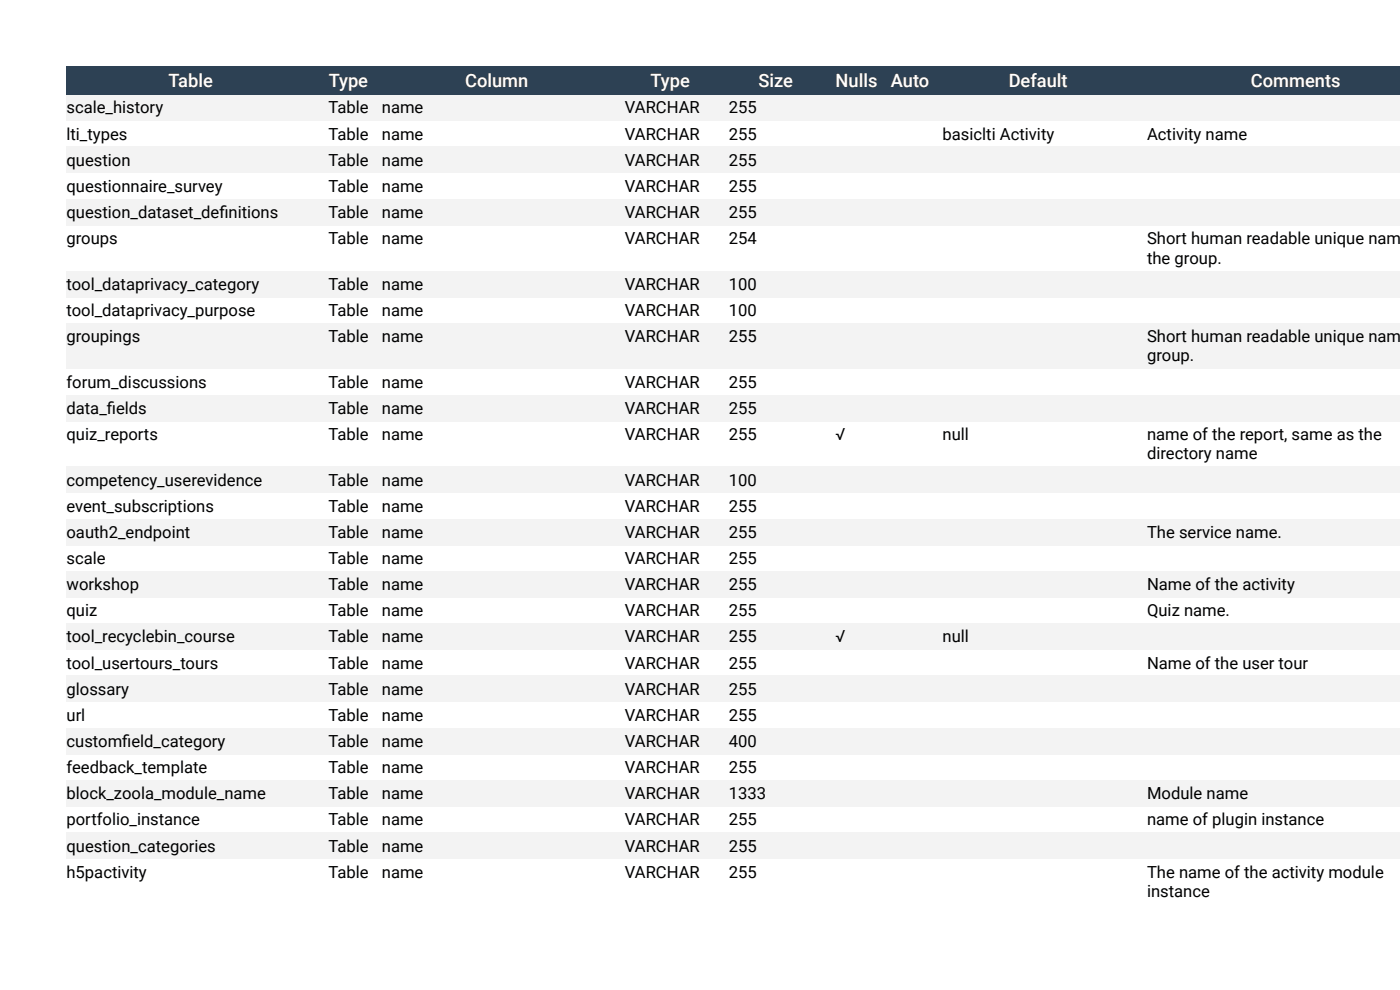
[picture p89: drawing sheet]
<svg xmlns="http://www.w3.org/2000/svg" width="297mm" height="210mm" viewBox="0 0 297 210" stroke-linecap="round" stroke-linejoin="round" font-family="sans-serif">
<defs><g id="words">
<g font-size="3.9" fill="#fff">
<text x="35.8" y="18.4">Table</text>
<text x="69.7" y="18.4">Type</text>
<text x="98.7" y="18.4">Column</text>
<text x="138" y="18.4">Type</text>
<text x="160.9" y="18.4">Size</text>
<text x="177.3" y="18.4">Nulls</text>
<text x="189" y="18.4">Auto</text>
<text x="214" y="18.4">Default</text>
<text x="265.4" y="18.4">Comments</text>
</g>
<g font-size="3.5">
<text x="14.1" y="24">scale_history</text>
<text x="14.1" y="29.6">lti_types</text>
<text x="69.7" y="24">Table</text>
<text x="69.7" y="29.6">Table</text>
<text x="81" y="24">name</text>
<text x="81" y="29.6">name</text>
<text x="132.6" y="24">VARCHAR</text>
<text x="132.6" y="29.6">VARCHAR</text>
<text x="154.6" y="24">255</text>
<text x="154.6" y="29.6">255</text>
<text x="200" y="29.6">basiclti Activity</text>
<text x="243.3" y="29.6">Activity name</text>
<text x="14.1" y="35.1">question</text>
<text x="69.7" y="35.1">Table</text>
<text x="81" y="35.1">name</text>
<text x="132.6" y="35.1">VARCHAR</text>
<text x="154.6" y="35.1">255</text>
<text x="14.1" y="40.7">questionnaire_survey</text>
<text x="69.7" y="40.7">Table</text>
<text x="81" y="40.7">name</text>
<text x="132.6" y="40.7">VARCHAR</text>
<text x="154.6" y="40.7">255</text>
<text x="14.1" y="46.2">question_dataset_def</text>
<text x="46.5" y="46.2">initions</text>
<text x="69.7" y="46.2">Table</text>
<text x="81" y="46.2">name</text>
<text x="132.6" y="46.2">VARCHAR</text>
<text x="154.6" y="46.2">255</text>
<text x="14.1" y="51.8">groups</text>
<text x="69.7" y="51.8">Table</text>
<text x="81" y="51.8">name</text>
<text x="132.6" y="51.8">VARCHAR</text>
<text x="154.6" y="51.8">254</text>
<text x="243.3" y="51.8">Short human readable unique name</text>
<text x="243.3" y="55.9">the group.</text>
<text x="14.1" y="61.5">tool_dataprivacy_category</text>
<text x="69.7" y="61.5">Table</text>
<text x="81" y="61.5">name</text>
<text x="132.6" y="61.5">VARCHAR</text>
<text x="154.6" y="61.5">100</text>
<text x="14.1" y="67">tool_dataprivacy_purpose</text>
<text x="69.7" y="67">Table</text>
<text x="81" y="67">name</text>
<text x="132.6" y="67">VARCHAR</text>
<text x="154.6" y="67">100</text>
<text x="14.1" y="72.5">groupings</text>
<text x="69.7" y="72.5">Table</text>
<text x="81" y="72.5">name</text>
<text x="132.6" y="72.5">VARCHAR</text>
<text x="154.6" y="72.5">255</text>
<text x="243.3" y="72.5">Short human readable unique name</text>
<text x="243.3" y="76.7">group.</text>
<text x="14.1" y="82.2">forum_discussions</text>
<text x="69.7" y="82.2">Table</text>
<text x="81" y="82.2">name</text>
<text x="132.6" y="82.2">VARCHAR</text>
<text x="154.6" y="82.2">255</text>
<text x="14.1" y="87.8">data_f</text>
<text x="22.7" y="87.8">ields</text>
<text x="69.7" y="87.8">Table</text>
<text x="81" y="87.8">name</text>
<text x="132.6" y="87.8">VARCHAR</text>
<text x="154.6" y="87.8">255</text>
<text x="14.1" y="93.3">quiz_reports</text>
<text x="69.7" y="93.3">Table</text>
<text x="81" y="93.3">name</text>
<text x="132.6" y="93.3">VARCHAR</text>
<text x="154.6" y="93.3">255</text>
<text x="177.3" y="93.3">√</text>
<text x="200" y="93.3">null</text>
<text x="243.3" y="93.3">name of the report, same as the</text>
<text x="243.3" y="97.4">directory name</text>
<text x="14.1" y="103">competency_userevidence</text>
<text x="69.7" y="103">Table</text>
<text x="81" y="103">name</text>
<text x="132.6" y="103">VARCHAR</text>
<text x="154.6" y="103">100</text>
<text x="14.1" y="108.5">event_subscriptions</text>
<text x="69.7" y="108.5">Table</text>
<text x="81" y="108.5">name</text>
<text x="132.6" y="108.5">VARCHAR</text>
<text x="154.6" y="108.5">255</text>
<text x="14.1" y="114.1">oauth2_endpoint</text>
<text x="14.1" y="119.6">scale</text>
<text x="69.7" y="114.1">Table</text>
<text x="69.7" y="119.6">Table</text>
<text x="81" y="114.1">name</text>
<text x="81" y="119.6">name</text>
<text x="132.6" y="114.1">VARCHAR</text>
<text x="132.6" y="119.6">VARCHAR</text>
<text x="154.6" y="114.1">255</text>
<text x="154.6" y="119.6">255</text>
<text x="243.3" y="114.1">The service name.</text>
<text x="14.1" y="125.2">workshop</text>
<text x="69.7" y="125.2">Table</text>
<text x="81" y="125.2">name</text>
<text x="132.6" y="125.2">VARCHAR</text>
<text x="154.6" y="125.2">255</text>
<text x="243.3" y="125.2">Name of the activity</text>
<text x="14.1" y="130.7">quiz</text>
<text x="69.7" y="130.7">Table</text>
<text x="81" y="130.7">name</text>
<text x="132.6" y="130.7">VARCHAR</text>
<text x="154.6" y="130.7">255</text>
<text x="243.3" y="130.7">Quiz name.</text>
<text x="14.1" y="136.3">tool_recyclebin_course</text>
<text x="69.7" y="136.3">Table</text>
<text x="81" y="136.3">name</text>
<text x="132.6" y="136.3">VARCHAR</text>
<text x="154.6" y="136.3">255</text>
<text x="177.3" y="136.3">√</text>
<text x="200" y="136.3">null</text>
<text x="14.1" y="141.8">tool_usertours_tours</text>
<text x="69.7" y="141.8">Table</text>
<text x="81" y="141.8">name</text>
<text x="132.6" y="141.8">VARCHAR</text>
<text x="154.6" y="141.8">255</text>
<text x="243.3" y="141.8">Name of the user tour</text>
<text x="14.1" y="147.4">glossary</text>
<text x="69.7" y="147.4">Table</text>
<text x="81" y="147.4">name</text>
<text x="132.6" y="147.4">VARCHAR</text>
<text x="154.6" y="147.4">255</text>
<text x="14.1" y="152.9">url</text>
<text x="69.7" y="152.9">Table</text>
<text x="81" y="152.9">name</text>
<text x="132.6" y="152.9">VARCHAR</text>
<text x="154.6" y="152.9">255</text>
<text x="14.1" y="158.4">customf</text>
<text x="25.9" y="158.4">ield_category</text>
<text x="69.7" y="158.4">Table</text>
<text x="81" y="158.4">name</text>
<text x="132.6" y="158.4">VARCHAR</text>
<text x="154.6" y="158.4">400</text>
<text x="14.1" y="164">feedback_template</text>
<text x="69.7" y="164">Table</text>
<text x="81" y="164">name</text>
<text x="132.6" y="164">VARCHAR</text>
<text x="154.6" y="164">255</text>
<text x="14.1" y="169.5">block_zoola_module_name</text>
<text x="69.7" y="169.5">Table</text>
<text x="81" y="169.5">name</text>
<text x="132.6" y="169.5">VARCHAR</text>
<text x="154.6" y="169.5">1333</text>
<text x="243.3" y="169.5">Module name</text>
<text x="14.1" y="175.1">portfolio_instance</text>
<text x="69.7" y="175.1">Table</text>
<text x="81" y="175.1">name</text>
<text x="132.6" y="175.1">VARCHAR</text>
<text x="154.6" y="175.1">255</text>
<text x="243.3" y="175.1">name of plugin instance</text>
<text x="14.1" y="180.6">question_categories</text>
<text x="69.7" y="180.6">Table</text>
<text x="81" y="180.6">name</text>
<text x="132.6" y="180.6">VARCHAR</text>
<text x="154.6" y="180.6">255</text>
<text x="14.1" y="186.2">h5pactivity</text>
<text x="69.7" y="186.2">Table</text>
<text x="81" y="186.2">name</text>
<text x="132.6" y="186.2">VARCHAR</text>
<text x="154.6" y="186.2">255</text>
<text x="243.3" y="186.2">The name of the activity module</text>
<text x="243.3" y="190.3">instance</text>
</g>
</g></defs>
<g fill="#f3f3f3">
<path d="M241.9 176.6h55.2v5.6h-55.2z"/>
<path d="M198.6 176.6h43.3v5.6h-43.3z"/>
<path d="M187.6 176.6h11v5.6h-11z"/>
<path d="M175.9 176.6h11.7v5.6h-11.7z"/>
<path d="M153.2 176.6h22.7v5.6h-22.7z"/>
<path d="M131.2 176.6h22v5.6h-22z"/>
<path d="M79.6 176.6h51.6v5.6h-51.6z"/>
<path d="M68.2 176.6h11.4v5.6h-11.4z"/>
<path d="M14.1 176.6h54.1v5.6h-54.1z"/>
<path d="M241.9 165.6h55.2v5.5h-55.2z"/>
<path d="M198.6 165.6h43.3v5.5h-43.3z"/>
<path d="M187.6 165.6h11v5.5h-11z"/>
<path d="M175.9 165.6h11.7v5.5h-11.7z"/>
<path d="M153.2 165.6h22.7v5.5h-22.7z"/>
<path d="M131.2 165.6h22v5.5h-22z"/>
<path d="M79.6 165.6h51.6v5.5h-51.6z"/>
<path d="M68.2 165.6h11.4v5.5h-11.4z"/>
<path d="M14.1 165.6h54.1v5.5h-54.1z"/>
<path d="M241.9 154.5h55.2v5.5h-55.2z"/>
<path d="M198.6 154.5h43.3v5.5h-43.3z"/>
<path d="M187.6 154.5h11v5.5h-11z"/>
<path d="M175.9 154.5h11.7v5.5h-11.7z"/>
<path d="M153.2 154.5h22.7v5.5h-22.7z"/>
<path d="M131.2 154.5h22v5.5h-22z"/>
<path d="M79.6 154.5h51.6v5.5h-51.6z"/>
<path d="M68.2 154.5h11.4v5.5h-11.4z"/>
<path d="M14.1 154.5h54.1v5.5h-54.1z"/>
<path d="M241.9 143.4h55.2v5.5h-55.2z"/>
<path d="M198.6 143.4h43.3v5.5h-43.3z"/>
<path d="M187.6 143.4h11v5.5h-11z"/>
<path d="M175.9 143.4h11.7v5.5h-11.7z"/>
<path d="M153.2 143.4h22.7v5.5h-22.7z"/>
<path d="M131.2 143.4h22v5.5h-22z"/>
<path d="M79.6 143.4h51.6v5.5h-51.6z"/>
<path d="M68.2 143.4h11.4v5.5h-11.4z"/>
<path d="M14.1 143.4h54.1v5.5h-54.1z"/>
<path d="M241.9 132.3h55.2v5.5h-55.2z"/>
<path d="M198.6 132.3h43.3v5.5h-43.3z"/>
<path d="M187.6 132.3h11v5.5h-11z"/>
<path d="M175.9 132.3h11.7v5.5h-11.7z"/>
<path d="M153.2 132.3h22.7v5.5h-22.7z"/>
<path d="M131.2 132.3h22v5.5h-22z"/>
<path d="M79.6 132.3h51.6v5.5h-51.6z"/>
<path d="M68.2 132.3h11.4v5.5h-11.4z"/>
<path d="M14.1 132.3h54.1v5.5h-54.1z"/>
<path d="M241.9 121.2h55.2v5.5h-55.2z"/>
<path d="M198.6 121.2h43.3v5.5h-43.3z"/>
<path d="M187.6 121.2h11v5.5h-11z"/>
<path d="M175.9 121.2h11.7v5.5h-11.7z"/>
<path d="M153.2 121.2h22.7v5.5h-22.7z"/>
<path d="M131.2 121.2h22v5.5h-22z"/>
<path d="M79.6 121.2h51.6v5.5h-51.6z"/>
<path d="M68.2 121.2h11.4v5.5h-11.4z"/>
<path d="M14.1 121.2h54.1v5.5h-54.1z"/>
<path d="M241.9 110.1h55.2v5.6h-55.2z"/>
<path d="M198.6 110.1h43.3v5.6h-43.3z"/>
<path d="M187.6 110.1h11v5.6h-11z"/>
<path d="M175.9 110.1h11.7v5.6h-11.7z"/>
<path d="M153.2 110.1h22.7v5.6h-22.7z"/>
<path d="M131.2 110.1h22v5.6h-22z"/>
<path d="M79.6 110.1h51.6v5.6h-51.6z"/>
<path d="M68.2 110.1h11.4v5.6h-11.4z"/>
<path d="M14.1 110.1h54.1v5.6h-54.1z"/>
<path d="M241.9 99h55.2v5.6h-55.2z"/>
<path d="M198.6 99h43.3v5.6h-43.3z"/>
<path d="M187.6 99h11v5.6h-11z"/>
<path d="M175.9 99h11.7v5.6h-11.7z"/>
<path d="M153.2 99h22.7v5.6h-22.7z"/>
<path d="M131.2 99h22v5.6h-22z"/>
<path d="M79.6 99h51.6v5.6h-51.6z"/>
<path d="M68.2 99h11.4v5.6h-11.4z"/>
<path d="M14.1 99h54.1v5.6h-54.1z"/>
<path d="M241.9 83.8h55.2v5.5h-55.2z"/>
<path d="M198.6 83.8h43.3v5.5h-43.3z"/>
<path d="M187.6 83.8h11v5.5h-11z"/>
<path d="M175.9 83.8h11.7v5.5h-11.7z"/>
<path d="M153.2 83.8h22.7v5.5h-22.7z"/>
<path d="M131.2 83.8h22v5.5h-22z"/>
<path d="M79.6 83.8h51.6v5.5h-51.6z"/>
<path d="M68.2 83.8h11.4v5.5h-11.4z"/>
<path d="M14.1 83.8h54.1v5.5h-54.1z"/>
<path d="M241.9 68.6h55.2v9.6h-55.2z"/>
<path d="M198.6 68.6h43.3v9.6h-43.3z"/>
<path d="M187.6 68.6h11v9.6h-11z"/>
<path d="M175.9 68.6h11.7v9.6h-11.7z"/>
<path d="M153.2 68.6h22.7v9.6h-22.7z"/>
<path d="M131.2 68.6h22v9.6h-22z"/>
<path d="M79.6 68.6h51.6v9.6h-51.6z"/>
<path d="M68.2 68.6h11.4v9.6h-11.4z"/>
<path d="M14.1 68.6h54.1v9.6h-54.1z"/>
<path d="M241.9 57.5h55.2v5.5h-55.2z"/>
<path d="M198.6 57.5h43.3v5.5h-43.3z"/>
<path d="M187.6 57.5h11v5.5h-11z"/>
<path d="M175.9 57.5h11.7v5.5h-11.7z"/>
<path d="M153.2 57.5h22.7v5.5h-22.7z"/>
<path d="M131.2 57.5h22v5.5h-22z"/>
<path d="M79.6 57.5h51.6v5.5h-51.6z"/>
<path d="M68.2 57.5h11.4v5.5h-11.4z"/>
<path d="M14.1 57.5h54.1v5.5h-54.1z"/>
<path d="M241.9 42.3h55.2v5.5h-55.2z"/>
<path d="M198.6 42.3h43.3v5.5h-43.3z"/>
<path d="M187.6 42.3h11v5.5h-11z"/>
<path d="M175.9 42.3h11.7v5.5h-11.7z"/>
<path d="M153.2 42.3h22.7v5.5h-22.7z"/>
<path d="M131.2 42.3h22v5.5h-22z"/>
<path d="M79.6 42.3h51.6v5.5h-51.6z"/>
<path d="M68.2 42.3h11.4v5.5h-11.4z"/>
<path d="M14.1 42.3h54.1v5.5h-54.1z"/>
<path d="M241.9 31.2h55.2v5.5h-55.2z"/>
<path d="M198.6 31.2h43.3v5.5h-43.3z"/>
<path d="M187.6 31.2h11v5.5h-11z"/>
<path d="M175.9 31.2h11.7v5.5h-11.7z"/>
<path d="M153.2 31.2h22.7v5.5h-22.7z"/>
<path d="M131.2 31.2h22v5.5h-22z"/>
<path d="M79.6 31.2h51.6v5.5h-51.6z"/>
<path d="M68.2 31.2h11.4v5.5h-11.4z"/>
<path d="M14.1 31.2h54.1v5.5h-54.1z"/>
<path d="M241.9 20.1h55.2v5.5h-55.2z"/>
<path d="M198.6 20.1h43.3v5.5h-43.3z"/>
<path d="M187.6 20.1h11v5.5h-11z"/>
<path d="M175.9 20.1h11.7v5.5h-11.7z"/>
<path d="M153.2 20.1h22.7v5.5h-22.7z"/>
<path d="M131.2 20.1h22v5.5h-22z"/>
<path d="M79.6 20.1h51.6v5.5h-51.6z"/>
<path d="M68.2 20.1h11.4v5.5h-11.4z"/>
<path d="M14.1 20.1h54.1v5.5h-54.1z"/>
</g>
<g fill="#2d4154">
<path d="M241.9 14.1h55.2v6h-55.2z"/>
<path d="M198.6 14.1h43.3v6h-43.3z"/>
<path d="M187.6 14.1h11v6h-11z"/>
<path d="M175.9 14.1h11.7v6h-11.7z"/>
<path d="M153.2 14.1h22.7v6h-22.7z"/>
<path d="M131.2 14.1h22v6h-22z"/>
<path d="M79.6 14.1h51.6v6h-51.6z"/>
<path d="M68.2 14.1h11.4v6h-11.4z"/>
<path d="M14.1 14.1h54.1v6h-54.1z"/>
</g>
<use href="#words"/>
</svg>
